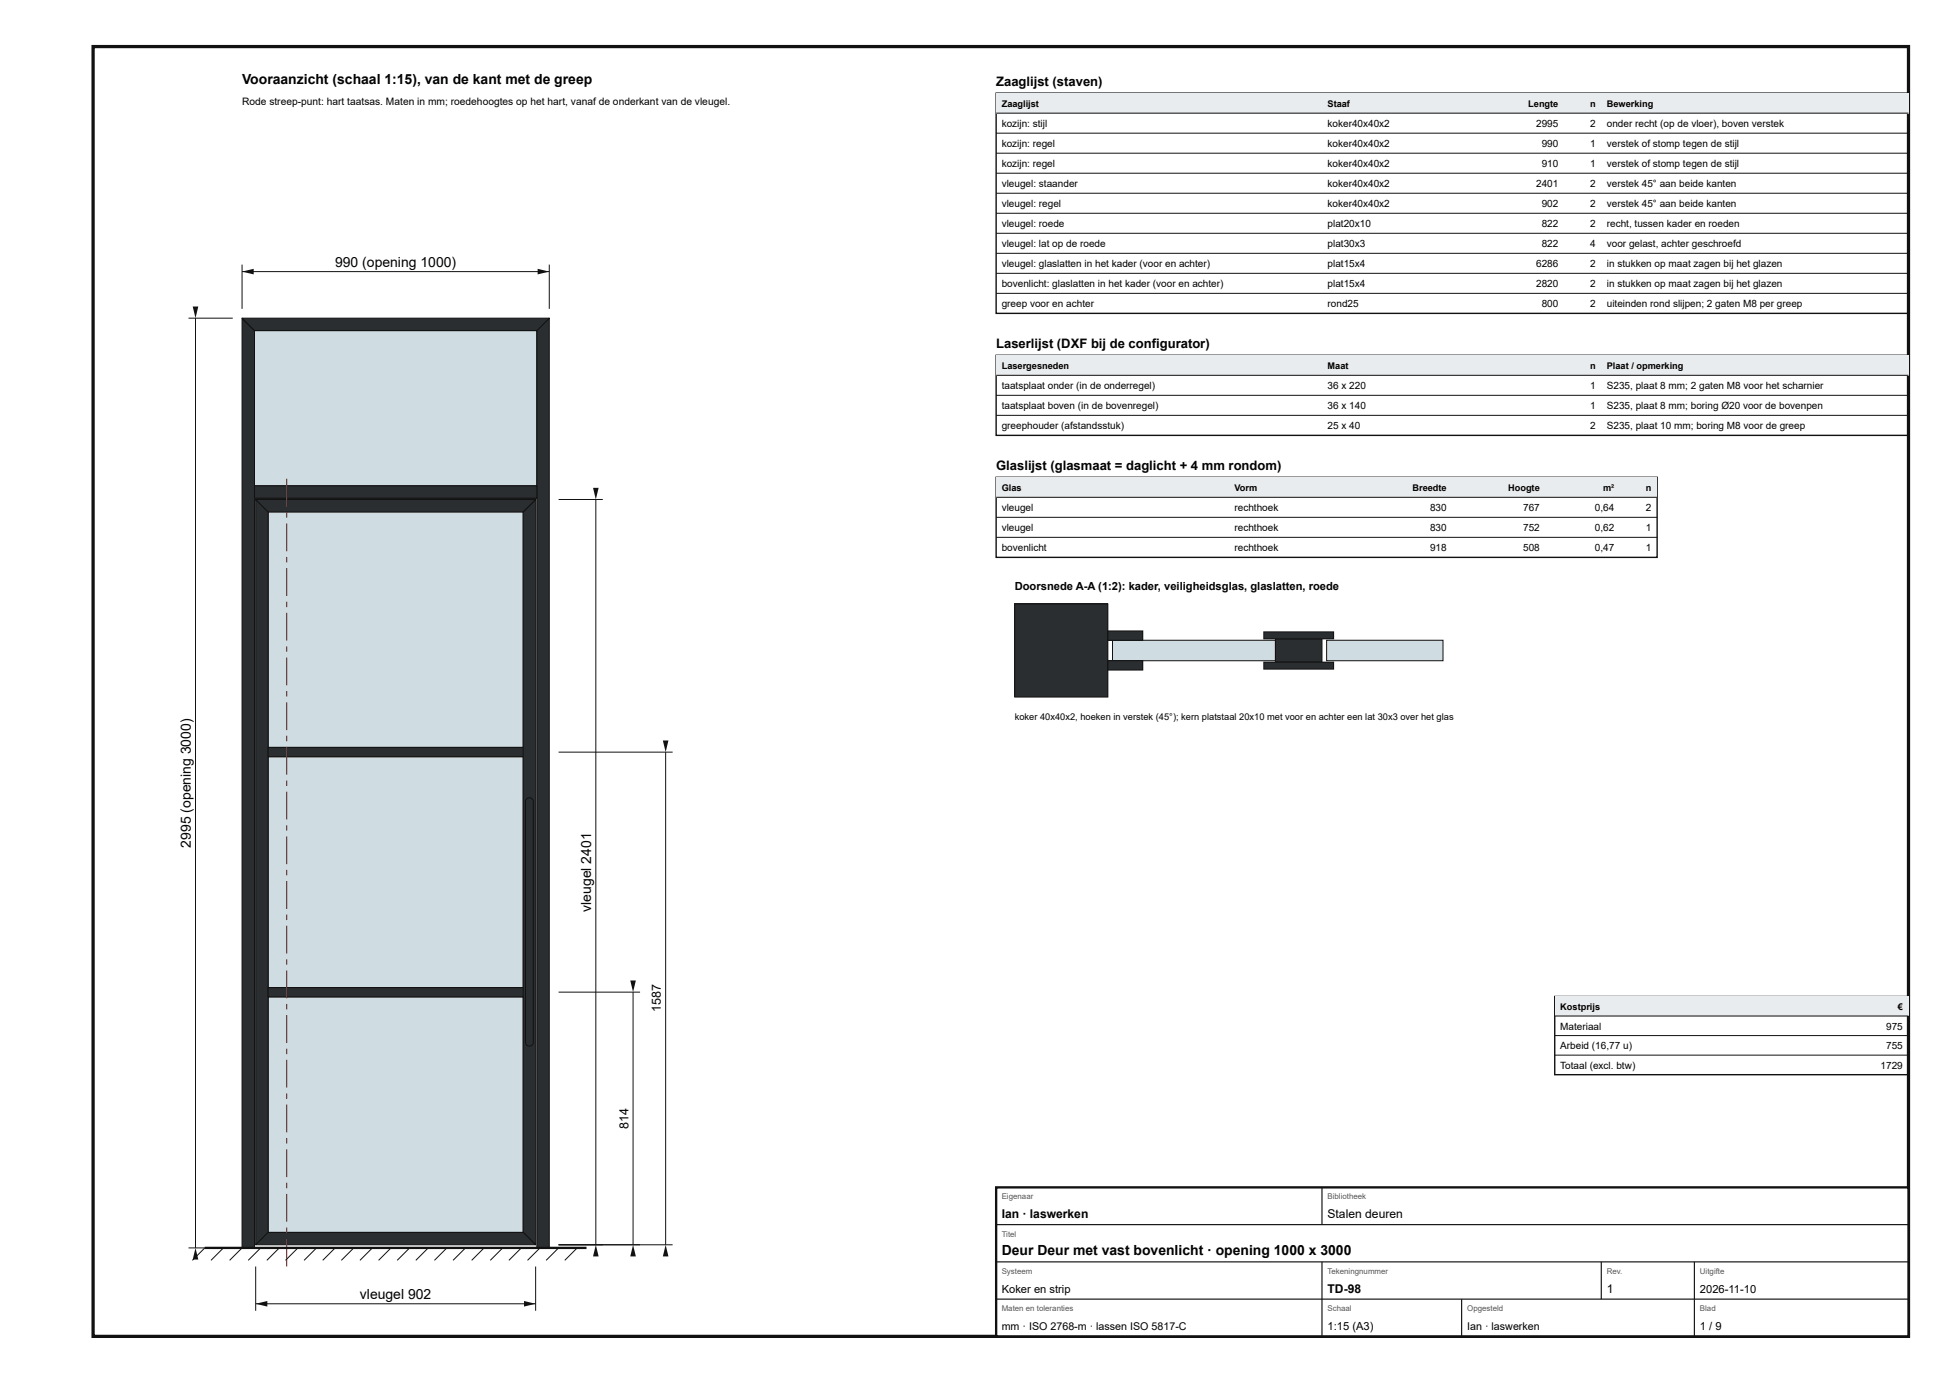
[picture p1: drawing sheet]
<svg xmlns="http://www.w3.org/2000/svg" width="420mm" height="297mm" viewBox="0 0 420 297" stroke-linecap="round" stroke-linejoin="round" font-family="sans-serif">
<defs><g id="words">
<g font-size="3">
<text x="52" y="18">Vooraanzicht (schaal 1:15), van de kant met de greep</text>
<text x="72" y="57.3">990 (opening 1000)</text>
<text x="41" y="182" transform="rotate(-90 41 182)">2995 (opening 3000)</text>
<text x="127" y="195.8" transform="rotate(-90 127 195.8)">vleugel 2401</text>
<text x="215.2" y="269.6">Deur Deur met vast bovenlicht · opening 1000 x 3000</text>
<text x="77.3" y="279">vleugel 902</text>
</g>
<g font-size="2.8">
<text x="214" y="18.5">Zaaglijst (staven)</text>
<text x="214" y="74.8">Laserlijst (DXF bij de configurator)</text>
<text x="214" y="101">Glaslijst (glasmaat = daglicht + 4 mm rondom)</text>
</g>
<g font-size="2.7">
<text x="142" y="217.4" transform="rotate(-90 142 217.4)">1587</text>
<text x="135" y="242.5" transform="rotate(-90 135 242.5)">814</text>
</g>
<g font-size="2.6">
<text x="215.2" y="261.6">Ian · laswerken</text>
<text x="285.2" y="261.6">Stalen deuren</text>
<text x="285.2" y="277.6">TD-98</text>
<text x="345.2" y="277.6">1</text>
</g>
<g font-size="2.4">
<text x="218" y="126.7">Doorsnede A-A (1:2): kader, veiligheidsglas, glaslatten, roede</text>
<text x="215.2" y="277.6">Koker en strip</text>
<text x="365.2" y="277.6">2026-11-10</text>
<text x="285.2" y="285.6">1:15 (A3)</text>
<text x="365.2" y="285.6">1 / 9</text>
</g>
<g font-size="2.3">
<text x="215.2" y="285.6">mm · ISO 2768-m · lassen ISO 5817-C</text>
<text x="315.2" y="285.6">Ian · laswerken</text>
</g>
<text font-size="2.2" x="52" y="22.5">Rode streep-punt: hart taatsas. Maten in mm; roedehoogtes op het hart, vanaf de onderkant van de vleugel.</text>
<g font-size="2.1">
<text x="215.2" y="27.3">kozijn: stijl</text>
<text x="285.2" y="27.3">koker40x40x2</text>
<text x="330" y="27.3">2995</text>
<text x="341.6" y="27.3">2</text>
<text x="345.2" y="27.3">onder recht (op de vloer), boven verstek</text>
<text x="215.2" y="31.6">kozijn: regel</text>
<text x="215.2" y="35.9">kozijn: regel</text>
<text x="285.2" y="31.6">koker40x40x2</text>
<text x="285.2" y="35.9">koker40x40x2</text>
<text x="331.2" y="31.6">990</text>
<text x="331.2" y="35.9">910</text>
<text x="341.6" y="31.6">1</text>
<text x="341.6" y="35.9">1</text>
<text x="345.2" y="31.6">verstek of stomp tegen de stijl</text>
<text x="345.2" y="35.9">verstek of stomp tegen de stijl</text>
<text x="215.2" y="40.2">vleugel: staander</text>
<text x="285.2" y="40.2">koker40x40x2</text>
<text x="330" y="40.2">2401</text>
<text x="341.6" y="40.2">2</text>
<text x="345.2" y="40.2">verstek 45° aan beide kanten</text>
<text x="215.2" y="44.5">vleugel: regel</text>
<text x="285.2" y="44.5">koker40x40x2</text>
<text x="331.2" y="44.5">902</text>
<text x="341.6" y="44.5">2</text>
<text x="345.2" y="44.5">verstek 45° aan beide kanten</text>
<text x="215.2" y="48.8">vleugel: roede</text>
<text x="215.2" y="53.1">vleugel: lat op de roede</text>
<text x="285.2" y="48.8">plat20x10</text>
<text x="285.2" y="53.1">plat30x3</text>
<text x="331.2" y="48.8">822</text>
<text x="331.2" y="53.1">822</text>
<text x="341.6" y="48.8">2</text>
<text x="341.6" y="53.1">4</text>
<text x="345.2" y="48.8">recht, tussen kader en roeden</text>
<text x="345.2" y="53.1">voor gelast, achter geschroefd</text>
<text x="215.2" y="57.4">vleugel: glaslatten in het kader (voor en achter)</text>
<text x="285.2" y="57.4">plat15x4</text>
<text x="330" y="57.4">6286</text>
<text x="341.6" y="57.4">2</text>
<text x="345.2" y="57.4">in stukken op maat zagen bij het glazen</text>
<text x="215.2" y="61.7">bovenlicht: glaslatten in het kader (voor en achter)</text>
<text x="285.2" y="61.7">plat15x4</text>
<text x="330" y="61.7">2820</text>
<text x="341.6" y="61.7">2</text>
<text x="345.2" y="61.7">in stukken op maat zagen bij het glazen</text>
<text x="215.2" y="66">greep voor en achter</text>
<text x="285.2" y="66">rond25</text>
<text x="331.2" y="66">800</text>
<text x="341.6" y="66">2</text>
<text x="345.2" y="66">uiteinden rond slijpen; 2 gaten M8 per greep</text>
<text x="215.2" y="83.6">taatsplaat onder (in de onderregel)</text>
<text x="285.2" y="83.6">36 x 220</text>
<text x="341.6" y="83.6">1</text>
<text x="345.2" y="83.6">S235, plaat 8 mm; 2 gaten M8 voor het scharnier</text>
<text x="215.2" y="87.9">taatsplaat boven (in de bovenregel)</text>
<text x="285.2" y="87.9">36 x 140</text>
<text x="341.6" y="87.9">1</text>
<text x="345.2" y="87.9">S235, plaat 8 mm; boring Ø20 voor de bovenpen</text>
<text x="215.2" y="92.2">greephouder (afstandsstuk)</text>
<text x="285.2" y="92.2">25 x 40</text>
<text x="341.6" y="92.2">2</text>
<text x="345.2" y="92.2">S235, plaat 10 mm; boring M8 voor de greep</text>
<text x="215.2" y="109.8">vleugel</text>
<text x="265.2" y="109.8">rechthoek</text>
<text x="307.2" y="109.8">830</text>
<text x="327.2" y="109.8">767</text>
<text x="342.6" y="109.8">0,64</text>
<text x="353.6" y="109.8">2</text>
<text x="215.2" y="114.1">vleugel</text>
<text x="215.2" y="118.4">bovenlicht</text>
<text x="265.2" y="114.1">rechthoek</text>
<text x="265.2" y="118.4">rechthoek</text>
<text x="307.2" y="114.1">830</text>
<text x="307.2" y="118.4">918</text>
<text x="327.2" y="114.1">752</text>
<text x="327.2" y="118.4">508</text>
<text x="342.6" y="114.1">0,62</text>
<text x="342.6" y="118.4">0,47</text>
<text x="353.6" y="114.1">1</text>
<text x="353.6" y="118.4">1</text>
<text x="335.2" y="221.1">Materiaal</text>
<text x="405.2" y="221.1">975</text>
<text x="335.2" y="225.3">Arbeid (16,77 u)</text>
<text x="405.2" y="225.3">755</text>
<text x="335.2" y="229.5">Totaal (excl. btw)</text>
<text x="404" y="229.5">1729</text>
</g>
<g font-size="2">
<text x="215.2" y="23">Zaaglijst</text>
<text x="285.2" y="23">Staaf</text>
<text x="328.3" y="23">Lengte</text>
<text x="341.6" y="23">n</text>
<text x="345.2" y="23">Bewerking</text>
<text x="215.2" y="79.3">Lasergesneden</text>
<text x="285.2" y="79.3">Maat</text>
<text x="341.6" y="79.3">n</text>
<text x="345.2" y="79.3">Plaat / opmerking</text>
<text x="215.2" y="105.5">Glas</text>
<text x="265.2" y="105.5">Vorm</text>
<text x="303.4" y="105.5">Breedte</text>
<text x="324" y="105.5">Hoogte</text>
<text x="344.4" y="105.5">m²</text>
<text x="353.6" y="105.5">n</text>
<text x="218" y="154.7">koker 40x40x2, hoeken in verstek (45°); kern platstaal 20x10 met voor en achter een lat 30x3 over het glas</text>
<text x="335.2" y="216.9">Kostprijs</text>
<text x="407.7" y="216.9">€</text>
</g>
<g font-size="1.7" fill="#555">
<text x="215.2" y="257.6">Eigenaar</text>
<text x="285.2" y="257.6">Bibliotheek</text>
<text x="215.2" y="265.6">Titel</text>
<text x="215.2" y="273.6">Systeem</text>
<text x="285.2" y="273.6">Tekeningnummer</text>
<text x="345.2" y="273.6">Rev.</text>
<text x="365.2" y="273.6">Uitgifte</text>
<text x="215.2" y="281.6">Maten en toleranties</text>
<text x="285.2" y="281.6">Schaal</text>
<text x="315.2" y="281.6">Opgesteld</text>
<text x="365.2" y="281.6">Blad</text>
</g>
</g></defs>
<path d="M20 10h390v277h-390z" fill="none" stroke="#111" stroke-width=".7" stroke-linecap="butt"/>
<path d="M57.6 214.1h54.8v50.6h-54.8z" fill="#cfdde3"/>
<path d="M57.6 214.1h54.8v50.6h-54.8z" fill="none" stroke="#111" stroke-width=".21"/>
<path d="M57.6 162.5h54.8v49.6h-54.8z" fill="#cfdde3"/>
<path d="M57.6 162.5h54.8v49.6h-54.8z" fill="none" stroke="#111" stroke-width=".21"/>
<path d="M57.6 109.9h54.8v50.6h-54.8z" fill="#cfdde3"/>
<path d="M57.6 109.9h54.8v50.6h-54.8z" fill="none" stroke="#111" stroke-width=".21"/>
<path d="M54.7 71h60.6v33.3h-60.6z" fill="#cfdde3"/>
<path d="M54.7 71h60.6v33.3h-60.6z" fill="none" stroke="#111" stroke-width=".21"/>
<path d="M52 68.3l2.7 2.7v197h-2.7z" fill="#2b2e31"/>
<path d="M52 68.3l2.7 2.7v197h-2.7z" fill="none" stroke="#111" stroke-width=".21"/>
<path d="M115.3 71l2.7-2.7v199.7h-2.7z" fill="#2b2e31"/>
<path d="M115.3 71l2.7-2.7v199.7h-2.7z" fill="none" stroke="#111" stroke-width=".21"/>
<path d="M52 68.3h66l-2.7 2.7h-60.6z" fill="#2b2e31"/>
<path d="M52 68.3h66l-2.7 2.7h-60.6z" fill="none" stroke="#111" stroke-width=".21"/>
<path d="M54.7 104.3h60.6v2.7h-60.6z" fill="#2b2e31"/>
<path d="M54.7 104.3h60.6v2.7h-60.6z" fill="none" stroke="#111" stroke-width=".21"/>
<path d="M54.9 107.3l2.7 2.6v154.8l-2.7 2.6z" fill="#2b2e31"/>
<path d="M54.9 107.3l2.7 2.6v154.8l-2.7 2.6z" fill="none" stroke="#111" stroke-width=".21"/>
<path d="M112.4 109.9l2.7-2.6v160l-2.7-2.6z" fill="#2b2e31"/>
<path d="M112.4 109.9l2.7-2.6v160l-2.7-2.6z" fill="none" stroke="#111" stroke-width=".21"/>
<path d="M54.9 267.3l2.7-2.6h54.8l2.7 2.6z" fill="#2b2e31"/>
<path d="M54.9 267.3l2.7-2.6h54.8l2.7 2.6z" fill="none" stroke="#111" stroke-width=".21"/>
<path d="M54.9 107.3h60.2l-2.7 2.6h-54.8z" fill="#2b2e31"/>
<path d="M54.9 107.3h60.2l-2.7 2.6h-54.8z" fill="none" stroke="#111" stroke-width=".21"/>
<path d="M57.6 212.1h54.8v2h-54.8z" fill="#2b2e31"/>
<path d="M57.6 212.1h54.8v2h-54.8z" fill="none" stroke="#111" stroke-width=".21"/>
<path d="M57.6 160.5h54.8v2h-54.8z" fill="#2b2e31"/>
<path d="M57.6 160.5h54.8v2h-54.8z" fill="none" stroke="#111" stroke-width=".21"/>
<path d="M61.5 266h.2v6h-.2zM61.5 263.6h.2v1.2h-.2zM61.5 256.4h.2v6h-.2zM61.5 254h.2v1.2h-.2zM61.5 246.8h.2v6h-.2zM61.5 244.4h.2v1.2h-.2zM61.5 237.2h.2v6h-.2zM61.5 234.8h.2v1.2h-.2zM61.5 227.6h.2v6h-.2zM61.5 225.2h.2v1.2h-.2zM61.5 218h.2v6h-.2zM61.5 215.6h.2v1.2h-.2zM61.5 208.4h.2v6h-.2zM61.5 206h.2v1.2h-.2zM61.5 198.8h.2v6h-.2zM61.5 196.4h.2v1.2h-.2zM61.5 189.2h.2v6h-.2zM61.5 186.8h.2v1.2h-.2zM61.5 179.6h.2v6h-.2zM61.5 177.2h.2v1.2h-.2zM61.5 170h.2v6h-.2zM61.5 167.6h.2v1.2h-.2zM61.5 160.4h.2v6h-.2zM61.5 158h.2v1.2h-.2zM61.5 150.8h.2v6h-.2zM61.5 148.4h.2v1.2h-.2zM61.5 141.2h.2v6h-.2zM61.5 138.8h.2v1.2h-.2zM61.5 131.6h.2v6h-.2zM61.5 129.2h.2v1.2h-.2zM61.5 122h.2v6h-.2zM61.5 119.6h.2v1.2h-.2zM61.5 112.4h.2v6h-.2zM61.5 110h.2v1.2h-.2zM61.5 102.8h.2v6h-.2z" fill="#b00"/>
<path d="M113.1 171.6a.84 .84 0 0 1 .9-.2 .84 .84 0 0 1 .6 .7v51.8a.84 .84 0 0 1-.9 .8 .84 .84 0 0 1-.8-.8v-51.8z" fill="#2b2e31"/>
<g fill="none" stroke="#111" stroke-width=".21">
<path d="M52 56.8v9.5M52 58.3h66M118 56.8v9.5M113.1 171.6a.84 .84 0 0 1 .9-.2 .84 .84 0 0 1 .6 .7v51.8a.84 .84 0 0 1-.9 .8 .84 .84 0 0 1-.8-.8v-51.8zM44 268l-2.7 2.7M48 268l-2.7 2.7M52 268l-2.7 2.7M56 268l-2.7 2.7M60 268l-2.7 2.7M64 268l-2.7 2.7M68 268l-2.7 2.7M72 268l-2.7 2.7"/>
<path d="M76 268l-2.7 2.7M80 268l-2.7 2.7M84 268l-2.7 2.7M88 268l-2.7 2.7M92 268l-2.7 2.7M96 268l-2.7 2.7M100 268l-2.7 2.7M104 268l-2.7 2.7M108 268l-2.7 2.7M112 268l-2.7 2.7M116 268l-2.7 2.7M120 268l-2.7 2.7"/>
<path d="M124 268l-2.7 2.7"/>
</g>
<path d="M44 268h82" fill="none" stroke="#111" stroke-width=".5"/>
<g fill="#111">
<path d="M52 58.3l2.5-.6v1.2z"/>
<path d="M115.5 57.7l2.5 .6-2.5 .6z"/>
</g>
<path d="M40.5 68.3h9.5M42 68.3v199.7M40.5 268h9.5" fill="none" stroke="#111" stroke-width=".21"/>
<g fill="#111">
<path d="M42 268l.6 2.5h-1.2z"/>
<path d="M41.4 65.8h1.2l-.6 2.5z"/>
</g>
<path d="M54.9 272v9.5M54.9 280h60.2M115.1 272v9.5" fill="none" stroke="#111" stroke-width=".21"/>
<g fill="#111">
<path d="M54.9 280l2.5-.6v1.2z"/>
<path d="M112.6 279.4l2.5 .6-2.5 .6z"/>
</g>
<path d="M120 107.3h9.5M128 107.3v160M120 267.3h9.5" fill="none" stroke="#111" stroke-width=".21"/>
<g fill="#111">
<path d="M128 267.3l.6 2.5h-1.2z"/>
<path d="M127.4 104.8h1.2l-.6 2.5z"/>
</g>
<path d="M120 213.1h17.5M136 213.1v54.2M120 267.3h17.5" fill="none" stroke="#111" stroke-width=".21"/>
<g fill="#111">
<path d="M136 267.3l.6 2.5h-1.2z"/>
<path d="M135.4 210.6h1.2l-.6 2.5z"/>
</g>
<path d="M120 161.5h24.5M143 161.5v105.8M120 267.3h24.5" fill="none" stroke="#111" stroke-width=".21"/>
<g fill="#111">
<path d="M143 267.3l.6 2.5h-1.2z"/>
<path d="M142.4 159h1.2l-.6 2.5z"/>
</g>
<path d="M214 20h196v47.3h-196z" fill="none" stroke="#111" stroke-width=".3"/>
<path d="M214 20h196v4.3h-196z" fill="#e9ecee"/>
<path d="M214 24.3h196M214 28.6h196M214 32.9h196M214 37.2h196M214 41.5h196M214 45.8h196M214 50.1h196M214 54.4h196M214 58.7h196M214 63h196" fill="none" stroke="#111" stroke-width=".21"/>
<path d="M214 76.3h196v17.2h-196z" fill="none" stroke="#111" stroke-width=".3"/>
<path d="M214 76.3h196v4.3h-196z" fill="#e9ecee"/>
<path d="M214 80.6h196M214 84.9h196M214 89.2h196" fill="none" stroke="#111" stroke-width=".21"/>
<path d="M214 102.5h142v17.2h-142z" fill="none" stroke="#111" stroke-width=".3"/>
<path d="M214 102.5h142v4.3h-142z" fill="#e9ecee"/>
<path d="M214 106.8h142M214 111.1h142M214 115.4h142" fill="none" stroke="#111" stroke-width=".21"/>
<path d="M218 129.7h20v20h-20z" fill="#2b2e31"/>
<path d="M218 129.7h20v20h-20z" fill="none" stroke="#111" stroke-width=".21"/>
<path d="M239 137.5h35v4.4h-35z" fill="#cfdde3"/>
<path d="M239 137.5h35v4.4h-35z" fill="none" stroke="#111" stroke-width=".21"/>
<path d="M238 135.5h7.5v2h-7.5z" fill="#2b2e31"/>
<path d="M238 135.5h7.5v2h-7.5z" fill="none" stroke="#111" stroke-width=".21"/>
<path d="M238 141.9h7.5v2h-7.5z" fill="#2b2e31"/>
<path d="M238 141.9h7.5v2h-7.5z" fill="none" stroke="#111" stroke-width=".21"/>
<path d="M274 137.2h10v5h-10z" fill="#2b2e31"/>
<path d="M274 137.2h10v5h-10z" fill="none" stroke="#111" stroke-width=".21"/>
<path d="M271.5 135.7h15v1.5h-15z" fill="#2b2e31"/>
<path d="M271.5 135.7h15v1.5h-15z" fill="none" stroke="#111" stroke-width=".21"/>
<path d="M271.5 142.2h15v1.5h-15z" fill="#2b2e31"/>
<path d="M271.5 142.2h15v1.5h-15z" fill="none" stroke="#111" stroke-width=".21"/>
<path d="M285 137.5h25v4.4h-25z" fill="#cfdde3"/>
<path d="M285 137.5h25v4.4h-25z" fill="none" stroke="#111" stroke-width=".21"/>
<path d="M334 214h76v16.8h-76z" fill="none" stroke="#111" stroke-width=".3"/>
<path d="M334 214h76v4.2h-76z" fill="#e9ecee"/>
<path d="M334 218.2h76M334 222.4h76M334 226.6h76" fill="none" stroke="#111" stroke-width=".21"/>
<path d="M214 255h196v32h-196z" fill="#fff"/>
<path d="M214 255h196v32h-196z" fill="none" stroke="#111" stroke-width=".5"/>
<path d="M284 255v8M214 263h196M214 271h196M214 279h196M284 271v16M314 279v8M344 271v8M364 271v16" fill="none" stroke="#111" stroke-width=".25"/>
<use href="#words"/>
</svg>
